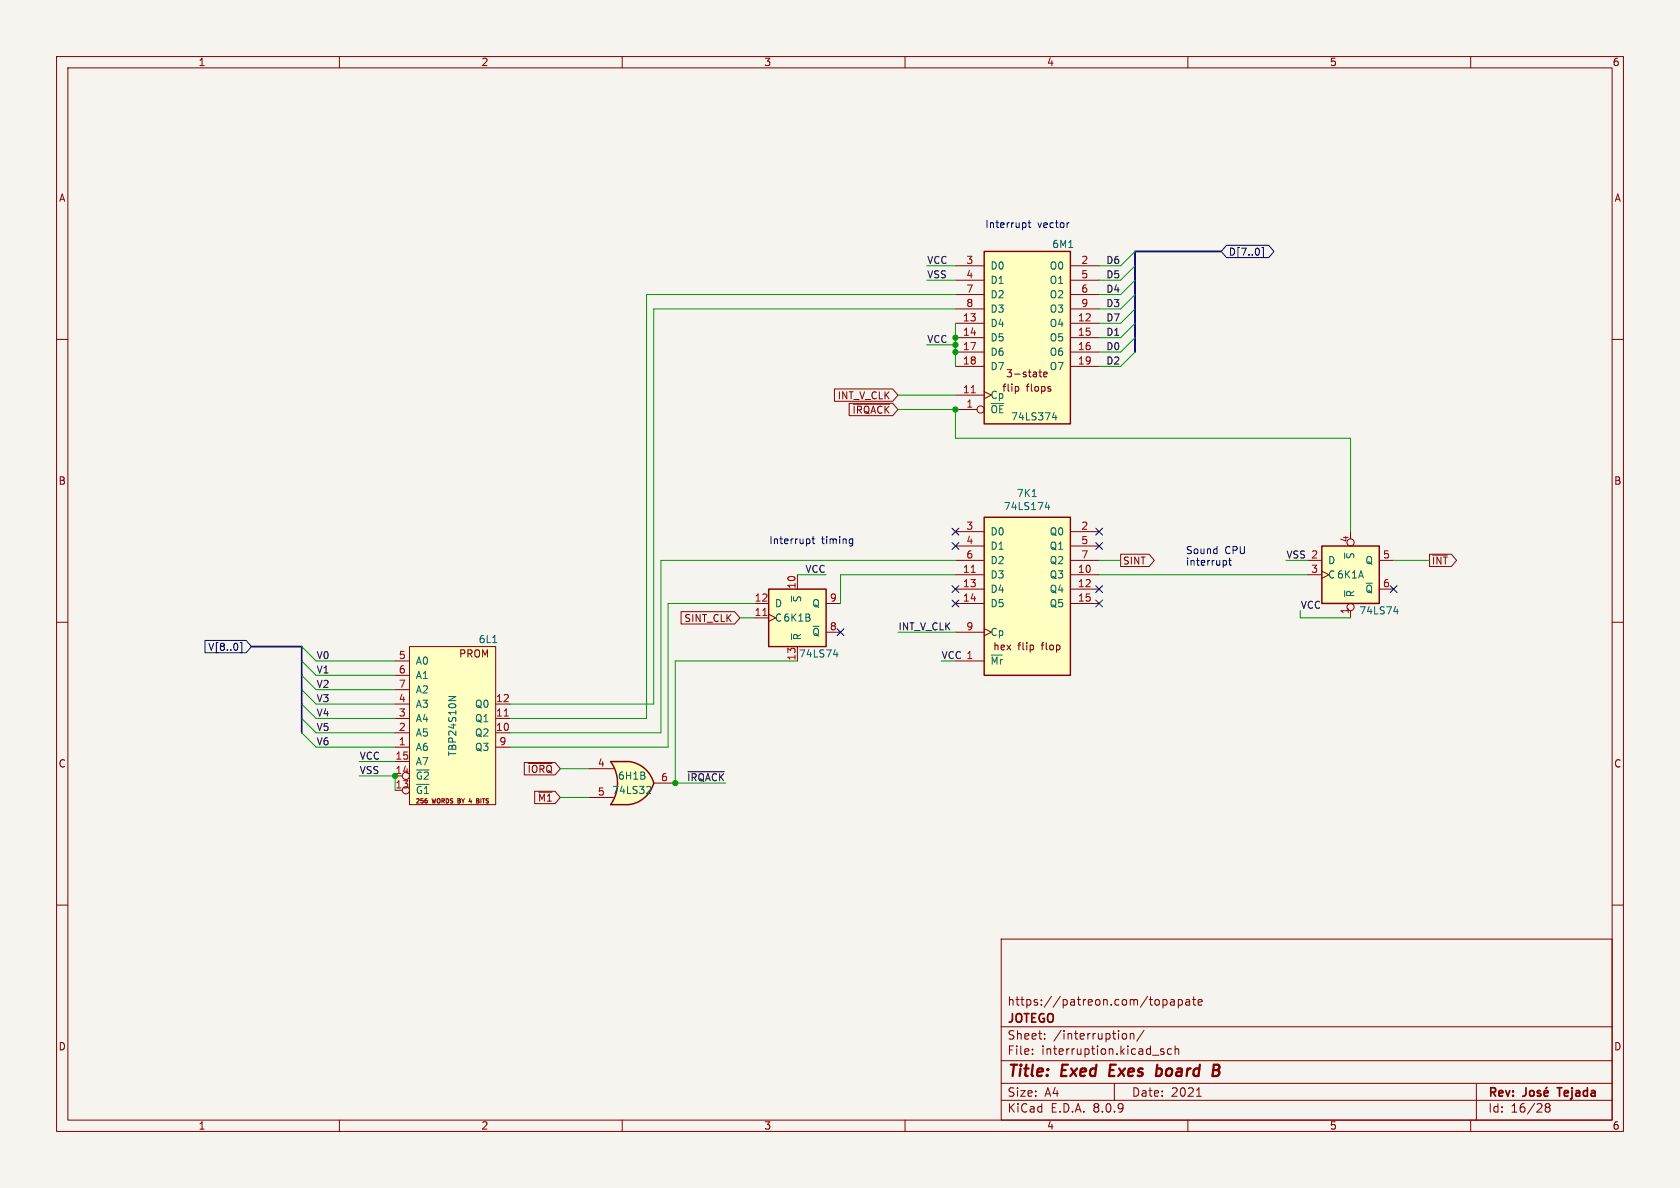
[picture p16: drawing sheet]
<svg xmlns="http://www.w3.org/2000/svg" width="297mm" height="210mm" viewBox="0 0 297 210" stroke-linecap="round" stroke-linejoin="round" font-family="sans-serif">
<defs><g id="words">
<g font-size="2.8" fill="#840000">
<text x="178" y="190.9">Title:</text>
<text x="187.7" y="190.9">Exed</text>
<text x="196.9" y="190.9">Exes</text>
<text x="206" y="190.9">board</text>
</g>
<g font-size="2.1" fill="#840000">
<text x="178" y="178">https://patreon.com/topapate</text>
<text x="178" y="184">Sheet:</text>
<text x="178" y="181.2">JOTEGO</text>
<text x="186.2" y="184">/interruption/</text>
<text x="178" y="186.7">File:</text>
<text x="184.1" y="186.7">interruption.kicad_sch</text>
<text x="178" y="196.9">KiCad</text>
<text x="178" y="194.1">Size:</text>
<text x="184.7" y="194.1">A4</text>
<text x="185.7" y="196.9">E.D.A.</text>
<text x="193.3" y="196.9">8.0.9</text>
<text x="200" y="194.1">Date:</text>
<text x="207" y="194.1">2021</text>
<text x="263" y="194.3">Rev:</text>
<text x="263" y="196.9">Id:</text>
<text x="267.1" y="196.9">16/28</text>
<text x="276.1" y="194.3">Tejada</text>
</g>
<g font-size="1.8" fill="#840000">
<text x="35" y="11.9">1</text>
<text x="85" y="11.9">2</text>
<text x="135" y="11.9">3</text>
<text x="185" y="11.9">4</text>
<text x="235" y="11.9">5</text>
<text x="285" y="11.9">6</text>
<text x="10.3" y="35.9">A</text>
<text x="285.3" y="35.9">A</text>
<text x="177.1" y="69.5">flip</text>
<text x="177.7" y="66.9">3-state</text>
<text x="181.4" y="69.5">flops</text>
<text x="10.3" y="85.9">B</text>
<text x="285.3" y="85.9">B</text>
<text x="81" y="116.4">PROM</text>
<text x="179.9" y="115.2">flip</text>
<text x="184.3" y="115.2">flop</text>
<text x="10.3" y="135.9">C</text>
<text x="285.3" y="135.9">C</text>
<text x="10.3" y="185.9">D</text>
<text x="285.3" y="185.9">D</text>
<text x="35" y="199.9">1</text>
<text x="85" y="199.9">2</text>
<text x="135" y="199.9">3</text>
<text x="185" y="199.9">4</text>
<text x="235" y="199.9">5</text>
<text x="285" y="199.9">6</text>
</g>
<g font-size="1.8" fill="#0000c2">
<text x="174.1" y="40.4">Interrupt</text>
<text x="183.4" y="40.4">vector</text>
<text x="135.9" y="96.3">Interrupt</text>
<text x="145.2" y="96.3">timing</text>
<text x="209.5" y="98">Sound</text>
<text x="209.5" y="100.1">interrupt</text>
<text x="216.5" y="98">CPU</text>
</g>
<g font-size="1.8" fill="#a90000">
<text x="170.7" y="46.7">3</text>
<text x="191.1" y="46.7">2</text>
<text x="170.7" y="49.3">4</text>
<text x="170.7" y="51.8">7</text>
<text x="191.1" y="49.3">5</text>
<text x="191.1" y="51.8">6</text>
<text x="170.1" y="56.9">13</text>
<text x="170.1" y="59.4">14</text>
<text x="170.7" y="54.4">8</text>
<text x="190.5" y="56.9">12</text>
<text x="190.5" y="59.4">15</text>
<text x="191.1" y="54.4">9</text>
<text x="170.1" y="62">17</text>
<text x="170.1" y="64.5">18</text>
<text x="190.5" y="62">16</text>
<text x="190.5" y="64.5">19</text>
<text x="170.1" y="69.6">11</text>
<text x="170.7" y="72.1">1</text>
<text x="170.7" y="93.7">3</text>
<text x="191.1" y="93.7">2</text>
<text x="238.5" y="96" transform="rotate(-90 238.5 96)">4</text>
<text x="170.1" y="101.3">11</text>
<text x="170.7" y="96.3">4</text>
<text x="170.7" y="98.8">6</text>
<text x="190.5" y="101.3">10</text>
<text x="191.1" y="96.3">5</text>
<text x="191.1" y="98.8">7</text>
<text x="231.7" y="101.3">3</text>
<text x="244.4" y="98.8">5</text>
<text x="133.3" y="106.4">12</text>
<text x="140.7" y="104.2" transform="rotate(-90 140.7 104.2)">10</text>
<text x="146.6" y="106.4">9</text>
<text x="170.1" y="103.9">13</text>
<text x="170.1" y="106.4">14</text>
<text x="190.5" y="103.9">12</text>
<text x="190.5" y="106.4">15</text>
<text x="244.4" y="103.9">6</text>
<text x="133.3" y="109">11</text>
<text x="146.6" y="111.5">8</text>
<text x="170.7" y="111.5">9</text>
<text x="238.5" y="108.7" transform="rotate(-90 238.5 108.7)">1</text>
<text x="70.4" y="116.6">5</text>
<text x="70.4" y="119.1">6</text>
<text x="140.7" y="116.9" transform="rotate(-90 140.7 116.9)">13</text>
<text x="70.4" y="124.2">4</text>
<text x="70.4" y="121.7">7</text>
<text x="87.6" y="124.2">12</text>
<text x="70.4" y="131.8">1</text>
<text x="70.4" y="129.3">2</text>
<text x="70.4" y="126.7">3</text>
<text x="87.6" y="129.3">10</text>
<text x="87.6" y="126.7">11</text>
<text x="88.2" y="131.8">9</text>
<text x="69.8" y="136.9">14</text>
<text x="69.8" y="134.4">15</text>
<text x="105.6" y="135.6">4</text>
<text x="69.8" y="139.4">13</text>
<text x="105.6" y="140.7">5</text>
<text x="116.8" y="138.2">6</text>
</g>
<g font-size="1.8" fill="#006464">
<text x="175" y="47.9">D0</text>
<text x="185.5" y="47.9">O0</text>
<text x="185.9" y="44">6M1</text>
<text x="175" y="50.4">D1</text>
<text x="175" y="52.9">D2</text>
<text x="185.5" y="50.4">O1</text>
<text x="185.5" y="52.9">O2</text>
<text x="175" y="58">D4</text>
<text x="175" y="55.5">D3</text>
<text x="185.5" y="58">O4</text>
<text x="185.5" y="55.5">O3</text>
<text x="175" y="60.6">D5</text>
<text x="175" y="63.1">D6</text>
<text x="175" y="65.6">D7</text>
<text x="185.5" y="60.6">O5</text>
<text x="185.5" y="63.1">O6</text>
<text x="185.5" y="65.6">O7</text>
<text x="175" y="70.7">Cp</text>
<text x="175" y="73.3">~{OE}</text>
<text x="178.6" y="74.5">74LS374</text>
<text x="179.7" y="88.1">7K1</text>
<text x="175" y="94.8">D0</text>
<text x="177.4" y="90.4">74LS174</text>
<text x="185.5" y="94.8">Q0</text>
<text x="175" y="97.4">D1</text>
<text x="175" y="99.9">D2</text>
<text x="185.5" y="97.4">Q1</text>
<text x="185.5" y="99.9">Q2</text>
<text x="234.7" y="99.9">D</text>
<text x="239.6" y="98.9" transform="rotate(-90 239.6 98.9)">~{S}</text>
<text x="241.3" y="99.9">Q</text>
<text x="136.9" y="107.5">D</text>
<text x="141.8" y="106.6" transform="rotate(-90 141.8 106.6)">~{S}</text>
<text x="143.5" y="107.5">Q</text>
<text x="175" y="102.5">D3</text>
<text x="175" y="105">D4</text>
<text x="175" y="107.5">D5</text>
<text x="185.5" y="102.5">Q3</text>
<text x="185.5" y="105">Q4</text>
<text x="185.5" y="107.5">Q5</text>
<text x="234.7" y="102.5">C6K1A</text>
<text x="239.6" y="105.7" transform="rotate(-90 239.6 105.7)">~{R}</text>
<text x="241.3" y="105">~{Q}</text>
<text x="84.5" y="113.9">6L1</text>
<text x="136.9" y="110.1">C6K1B</text>
<text x="141.8" y="113.3" transform="rotate(-90 141.8 113.3)">~{R}</text>
<text x="143.5" y="112.6">~{Q}</text>
<text x="175" y="112.6">Cp</text>
<text x="240.2" y="108.8">74LS74</text>
<text x="73.4" y="117.7">A0</text>
<text x="141.1" y="116.4">74LS74</text>
<text x="175" y="117.7">~{Mr}</text>
<text x="175.5" y="115.2">hex</text>
<text x="73.4" y="125.3">A3</text>
<text x="73.4" y="120.2">A1</text>
<text x="73.4" y="122.8">A2</text>
<text x="83.9" y="125.3">Q0</text>
<text x="73.4" y="130.4">A5</text>
<text x="73.4" y="127.9">A4</text>
<text x="83.9" y="130.4">Q2</text>
<text x="83.9" y="127.9">Q1</text>
<text x="73.4" y="132.9">A6</text>
<text x="73.4" y="135.5">A7</text>
<text x="80.9" y="133.8" transform="rotate(-90 80.9 133.8)">TBP24S10N</text>
<text x="83.9" y="132.9">Q3</text>
<text x="73.4" y="140.6">~{G1}</text>
<text x="73.4" y="138">~{G2}</text>
<text x="108.1" y="140.6">74LS32</text>
<text x="109.1" y="138">6H1B</text>
</g>
<g font-size="1.7" fill="#0f0f0f">
<text x="163.8" y="46.7">VCC</text>
<text x="195.5" y="46.7">D6</text>
<text x="163.8" y="49.3">VSS</text>
<text x="195.5" y="49.3">D5</text>
<text x="195.5" y="51.8">D4</text>
<text x="195.5" y="56.9">D7</text>
<text x="195.5" y="59.4">D1</text>
<text x="195.5" y="54.4">D3</text>
<text x="163.8" y="60.7">VCC</text>
<text x="195.5" y="64.5">D2</text>
<text x="195.5" y="62">D0</text>
<text x="142.3" y="101.3">VCC</text>
<text x="227.3" y="98.8">VSS 2</text>
<text x="229.9" y="107.7">VCC</text>
<text x="158.7" y="111.5">INT_V_CLK</text>
<text x="55.9" y="119.1">V1</text>
<text x="55.9" y="116.6">V0</text>
<text x="55.9" y="121.7">V2</text>
<text x="55.9" y="124.2">V3</text>
<text x="55.9" y="129.3">V5</text>
<text x="55.9" y="131.8">V6</text>
<text x="55.9" y="126.7">V4</text>
<text x="63.5" y="134.4">VCC</text>
<text x="63.5" y="136.9">VSS</text>
<text x="121.4" y="138.2">~{IRQACK}</text>
</g>
<g font-size="1.7" fill="#000084">
<text x="217.1" y="45.4">D[7..0]</text>
<text x="36.7" y="115.2">V[8..0]</text>
</g>
<g font-size="1.7" fill="#840000">
<text x="148" y="70.8">INT_V_CLK</text>
<text x="150.6" y="73.3">~{IRQACK}</text>
<text x="198.4" y="100">SINT</text>
<text x="253" y="100">~{INT}</text>
<text x="120.9" y="110.2">SINT_CLK</text>
<text x="93.2" y="136.8">~{IORQ}</text>
<text x="95" y="141.9">~{M1}</text>
</g>
<text font-size="1.7" fill="#009600" x="166.4" y="116.6">VCC 1</text>
<g font-size="1.1" fill="#840000">
<text x="73.4" y="142.1">256</text>
<text x="76.3" y="142.1">WORDS BY 4</text>
<text x="84.5" y="142.1">BITS</text>
</g>
</g></defs>
<path d="M0 0h297v210h-297z" fill="#f5f4ef" stroke="#f5f4ef" stroke-width=".18"/>
<g fill="none" stroke="#840000" stroke-width=".18">
<path d="M10 10h277v190h-277zM12 12h273v186h-273zM60 10v2M110 10v2M160 10v2M210 10v2M260 10v2M10 60h2M285 60h2M10 110h2M285 110h2M10 160h2"/>
<path d="M177 166h108v32h-108zM205.6 176.7v1.5M205.6 176.8l.4-.1 .3 .3v.4l-.1 .2h-.6M207 176.8h.5l.1 .9M207.6 177.1h-.5a.29 .29 0 0 0-.2 .3 .29 .29 0 0 0 .2 .3l.5-.1M208.3 176.8l.4-.1 .3 .3v.4l-.1 .2h-.6M208.3 176.7v1.5M209.7 176.8h.5l.1 .9M210.3 177.1h-.5a.29 .29 0 0 0-.2 .3 .29 .29 0 0 0 .2 .3l.5-.1M210.8 176.7h.6M211 176.2v1.3l.4 .2M211.8 177.2l.7-.1v-.3l-.5-.1-.2 .2 .1 .7h.6"/>
<path d="M285 160h2M60 198v2M110 198v2M160 198v2M177 194.5h108M177 191.5h108M177 187.5h108M177 181.5h108M182.5 186.3v.1M182.5 185.5v.1M184.7 183.6v.1M184.7 182.8v.1"/>
<path d="M197 191.5v3M198.5 182.8l.4-.1 .3 .3v.4l-.2 .2h-.5M199.8 182.8l.2-.1 .4 .1 .1 .9M199.8 182.7v1M202.2 182.1l-1.2 2M205.7 185.5l-.3-.1-.2 .2v.2l.5 .2v.3h-.5M207.1 185.5l-.4-.1-.3 .3v.4l.1 .2h.6M207.7 185.5l.3-.1 .3 .1 .1 .9M207.7 184.9v1.5M210 198v2M211.5 193.8h.9M260 198v2"/>
<path d="M261 191.5v6.5M273.5 195.7l-.3-.2 .3-.4 .4 .1 .1 .2-.3 .3M273.5 195.7l-.3 .3v.5l.3 .1 .4-.1 .1-.2v-.4l-.3-.2M273.5 195.7h.2"/>
</g>
<path d="M269.8 192.3v1.1a.48 .48 0 0 1-.6 .4M270.6 192.9l.3-.1 .3 .3v.4l-.3 .3-.3-.1-.2-.2v-.4zM272.3 192.9l-.3-.1-.2 .2v.2l.5 .2v.3h-.5M273 193.3l.7-.2-.1-.2-.4-.1-.2 .2 .1 .7h.5M273.5 192.2l-.2 .2M275.3 192.3h.8" fill="none" stroke="#840000" stroke-width=".3"/>
<path d="M196.3 188.2l-.2 2h.9M204.5 189l.2-.1 .6 .1M204.6 188.2l-.3 2M205.2 190a.66 .66 0 0 1-.8 .1M214.5 189.2h.6M214.6 188.2h.7a.49 .49 0 0 1 .3 .5 .49 .49 0 0 1-.5 .5M215.1 189.2l.3 .1a.58 .58 0 0 1-.3 .9h-.8" fill="none" stroke="#840000" stroke-width=".4"/>
<path d="M110.5 137.1l5.1 1.3a5.2 5.2 0 0 1-4.4 3.8z" fill="#ffffc2" stroke="#ffffc2" stroke-width=".18"/>
<path d="M107.9 134.6h3.2M107.9 142.2h3.2" fill="none" stroke="#ffffc2" stroke-width=".18"/>
<path d="M107.9 134.6h3.2v7.6h-3.2a6.7 6.7 0 0 0 0-7.6z" fill="#ffffc2"/>
<path d="M111.2 134.6a5.1 5.1 0 0 1 4.4 3.8l-5 1.3z" fill="#ffffc2" stroke="#ffffc2" stroke-width=".18"/>
<path d="M111.1 134.6h-3.2a6.6 6.6 0 0 1 0 7.6h3.2M111.2 134.6a5.1 5.1 0 0 1 4.4 3.8 5.2 5.2 0 0 1-4.4 3.8" fill="none" stroke="#840000" stroke-width=".25"/>
<path d="M104.1 135.9h4.4M115.6 138.4h3.8M104.1 141h4.4" fill="none" stroke="#840000" stroke-width=".18"/>
<path d="M114.5 139l.4 .1 .2 .3-.8 .9h.8" fill="none" stroke="#006464" stroke-width=".18"/>
<path d="M135.9 104.1h10.1v10.2h-10.1z" fill="#ffffc2"/>
<path d="M135.9 104.1h10.1v10.2h-10.1z" fill="none" stroke="#840000" stroke-width=".25"/>
<path d="M133.3 109.2h2.6M133.3 106.7h2.6M135.9 108.6l1.3 .6-1.3 .7M141 101.6v2.5M141 114.3v2.5M146 106.7h2.6M146 111.8h2.6" fill="none" stroke="#840000" stroke-width=".18"/>
<path d="M134.9 108.8h.7" fill="none" stroke="#a90000" stroke-width=".18"/>
<path d="M139.9 112v1.1M147.4 115.7h.7M148 115.3v.8" fill="none" stroke="#006464" stroke-width=".18"/>
<path d="M174 91.4h15.2v28h-15.2z" fill="#ffffc2"/>
<path d="M174 91.4h15.2v28h-15.2z" fill="none" stroke="#840000" stroke-width=".25"/>
<g fill="none" stroke="#840000" stroke-width=".18">
<path d="M168.9 94h5.1M168.9 96.5h5.1M168.9 99.1h5.1M189.2 94h5.1M189.2 96.5h5.1M189.2 99.1h5.1M168.9 116.8h5.1M168.9 101.6h5.1M168.9 104.1h5.1M168.9 106.7h5.1M168.9 111.8h5.1M174 111.1l1.3 .7-1.3 .6"/>
<path d="M189.2 101.6h5.1M189.2 104.1h5.1M189.2 106.7h5.1"/>
</g>
<path d="M171.7 101.2h.7" fill="none" stroke="#a90000" stroke-width=".18"/>
<path d="M182.5 87.8h.7M185.1 88.8l-.3 .9h.8M185.4 89.2v.9" fill="none" stroke="#006464" stroke-width=".18"/>
<path d="M174 44.5h15.2v30.4h-15.2z" fill="#ffffc2"/>
<path d="M174 44.5h15.2v30.4h-15.2z" fill="none" stroke="#840000" stroke-width=".25"/>
<g fill="none" stroke="#840000" stroke-width=".18">
<path d="M168.9 57.2h5.1M168.9 59.7h5.1M168.9 47h5.1M168.9 49.5h5.1M168.9 52.1h5.1M168.9 54.6h5.1M189.2 57.2h5.1M189.2 59.7h5.1M189.2 47h5.1M189.2 49.5h5.1M189.2 52.1h5.1M189.2 54.6h5.1"/>
<path d="M168.9 72.4h3.8M168.9 69.9h5.1M168.9 62.2h5.1M168.9 64.8h5.1M174 69.2l1.3 .7-1.3 .6M179.9 68.3l.2 .3v.3l-.2 .3M183.7 65.8h.4M183.8 65.3v1.1l.3 .2M184.9 65.8h-.3l-.1 .6 .2 .2h.4M185.1 66.1l-.6 .1M185.6 68.7l.2 .2-.2 .3M185.6 68.3l.1 .1"/>
<path d="M189.2 62.2h5.1M189.2 64.8h5.1"/>
<circle cx="173.4" cy="72.4" r=".63"/>
</g>
<path d="M171.7 69.4h.7" fill="none" stroke="#a90000" stroke-width=".18"/>
<path d="M188.9 43.8h.8M186.4 72.9l-.3 .9h.7M186.7 73.4v.8" fill="none" stroke="#006464" stroke-width=".18"/>
<path d="M72.4 114.3h15.2v27.9h-15.2z" fill="#ffffc2"/>
<g fill="none" stroke="#840000" stroke-width=".18">
<path d="M69.8 116.8h2.6M69.8 119.4h2.6M72.4 114.3h15.2v27.9h-15.2zM69.8 132.1h2.6M69.8 129.5h2.6M69.8 127h2.6M69.8 124.5h2.6M69.8 134.6h2.6M69.8 121.9h2.6M87.6 132.1h2.6M87.6 129.5h2.6M87.6 127h2.6"/>
<path d="M87.6 124.5h2.6"/>
<circle cx="71.8" cy="139.7" r=".63"/>
<circle cx="71.8" cy="137.2" r=".63"/>
</g>
<path d="M89.1 126.6h.8" fill="none" stroke="#a90000" stroke-width=".18"/>
<path d="M87.1 113.6h.7M79.3 123.1h1.3l-1.3 .8" fill="none" stroke="#006464" stroke-width=".18"/>
<path d="M233.7 96.5h10.1v10.2h-10.1z" fill="#ffffc2"/>
<path d="M233.7 96.5h10.1v10.2h-10.1z" fill="none" stroke="#840000" stroke-width=".25"/>
<g fill="none" stroke="#840000" stroke-width=".18">
<path d="M147.5 68.8h10.3l.9 1.1-.9 1h-10.3zM150.1 71.3h7.7l.9 1.1-.9 1.1h-7.7zM150.8 71.5h6.5M198.1 98h5l1 1.1-1 1h-5zM231.1 99.1h2.6M238.8 94v1.3M243.8 99.1h2.6M252.7 98h3.9l.9 1.1-.9 1h-3.9zM253.3 98.1h2.6M120.4 108.1h9.5l.9 1.1-.9 1.1h-9.5zM231.1 101.6h2.6M233.7 101l1.2 .6-1.2 .6"/>
<path d="M238.8 108v1.2M243.8 104.1h2.6M92.7 134.8h5.4l1 1.1-1 1.1h-5.4zM93.4 135h4.2M94.5 139.9h3.6l1 1.1-1 1.1h-3.6zM95.2 140h2.4"/>
<circle cx="238.8" cy="107.3" r=".63"/>
</g>
<path d="M237.7 104.4v1M246.4 108.1h.8M247 107.7v.8" fill="none" stroke="#006464" stroke-width=".18"/>
<g fill="none" stroke="#000084" stroke-width=".18">
<path d="M216.8 43.4h7.5l.9 1.1-.9 1h-7.5l-.9-1zM223.1 43.7h.2v1.8h-.2M168.3 93.4l1.2 1.2M168.3 95.9l1.2 1.2M169.5 93.4l-1.2 1.2M169.5 95.9l-1.2 1.2M193.7 93.4l1.2 1.2M193.7 95.9l1.2 1.2M194.9 93.4l-1.2 1.2M194.9 95.9l-1.2 1.2M36.2 113.2h7.3l.9 1.1-.9 1.1h-7.3zM42.5 113.6h.2v1.8h-.2"/>
<path d="M148 111.2l1.2 1.2M149.2 111.2l-1.2 1.2M168.3 103.5l1.2 1.2M168.3 106.1l1.2 1.2M169.5 103.5l-1.2 1.2M169.5 106.1l-1.2 1.2M193.7 103.5l1.2 1.2M193.7 106.1l1.2 1.2M194.9 103.5l-1.2 1.2M194.9 106.1l-1.2 1.2M245.8 103.5l1.2 1.2M247 103.5l-1.2 1.2"/>
</g>
<path d="M121.6 136.4h6.4" fill="none" stroke="#0f0f0f" stroke-width=".18"/>
<g fill="none" stroke="#0000c2" stroke-width=".18">
<path d="M181.1 39.4l.3 .2v.4l-.3 .2M181.8 39.4h.4M181.9 39v1l.3 .2M189 39.4h-.2M142.9 95.3l.3 .2v.4l-.3 .2M143.5 95.3h.5M143.7 94.8v1.1l.3 .2M150.4 95.3h.3M150.7 96l-.3 .1M150.7 95.3v1l-.1 .2h-.3M216.6 99.1l.2 .2v.4l-.2 .2M217.2 99.1h.5"/>
<path d="M217.4 98.6v1.1l.3 .2"/>
</g>
<path d="M215.9 44.5h-15.2v17.7M44.4 114.3h8.9v15.2" fill="none" stroke="#000084" stroke-width=".3"/>
<g fill="none" stroke="#009600" stroke-width=".18">
<path d="M163.8 49.5h5.1M163.8 47h5.1M168.9 52.1h-54.6v74.9h-24.1M168.9 54.6h-53.3v69.9h-25.4M168.9 57.2v7.6M200.7 59.7l-2.6 2.5h-3.8M200.7 49.5l-2.6 2.6h-3.8M200.7 52.1l-2.6 2.5h-3.8M200.7 47l-2.6 2.5h-3.8M200.7 44.5l-2.6 2.5h-3.8M200.7 54.6l-2.6 2.6h-3.8M200.7 57.2l-2.6 2.5h-3.8"/>
<path d="M158.7 72.4h10.2v5.1h69.9v16.5M158.7 69.9h10.2M163.8 61h5.1M200.7 62.2l-2.6 2.6h-3.8M168.9 99.1h-52.1v30.4h-26.6M194.3 99.1h3.8M227.3 99.1h3.8M246.4 99.1h6.3M53.3 114.3l2.6 2.5h13.9M53.3 119.4l2.6 2.5h13.9M53.3 116.8l2.6 2.6h13.9M130.8 109.2h2.5"/>
<path d="M133.3 106.7h-15.2v25.4h-27.9M141 101.6h5M141 116.8h-21.6v21.6h8.9M158.7 111.8h10.2M168.9 101.6h-20.3v5.1M194.3 101.6h36.8M229.9 108v1.2h8.9M53.3 127l2.6 2.5h13.9M53.3 124.5l2.6 2.5h13.9M53.3 121.9l2.6 2.6h13.9M53.3 129.5l2.6 2.6h13.9M63.5 134.6h6.3"/>
<path d="M63.5 137.2h6.3v2.5M99.1 135.9h5M99.1 141h5"/>
</g>
<g fill="#009600" stroke="#009600" stroke-width=".18">
<circle cx="69.8" cy="137.2" r=".46"/>
<circle cx="168.9" cy="61" r=".46"/>
<circle cx="168.9" cy="62.2" r=".46"/>
<circle cx="168.9" cy="59.7" r=".46"/>
<circle cx="168.9" cy="72.4" r=".46"/>
<circle cx="119.4" cy="138.4" r=".46"/>
</g>
<use href="#words"/>
</svg>
